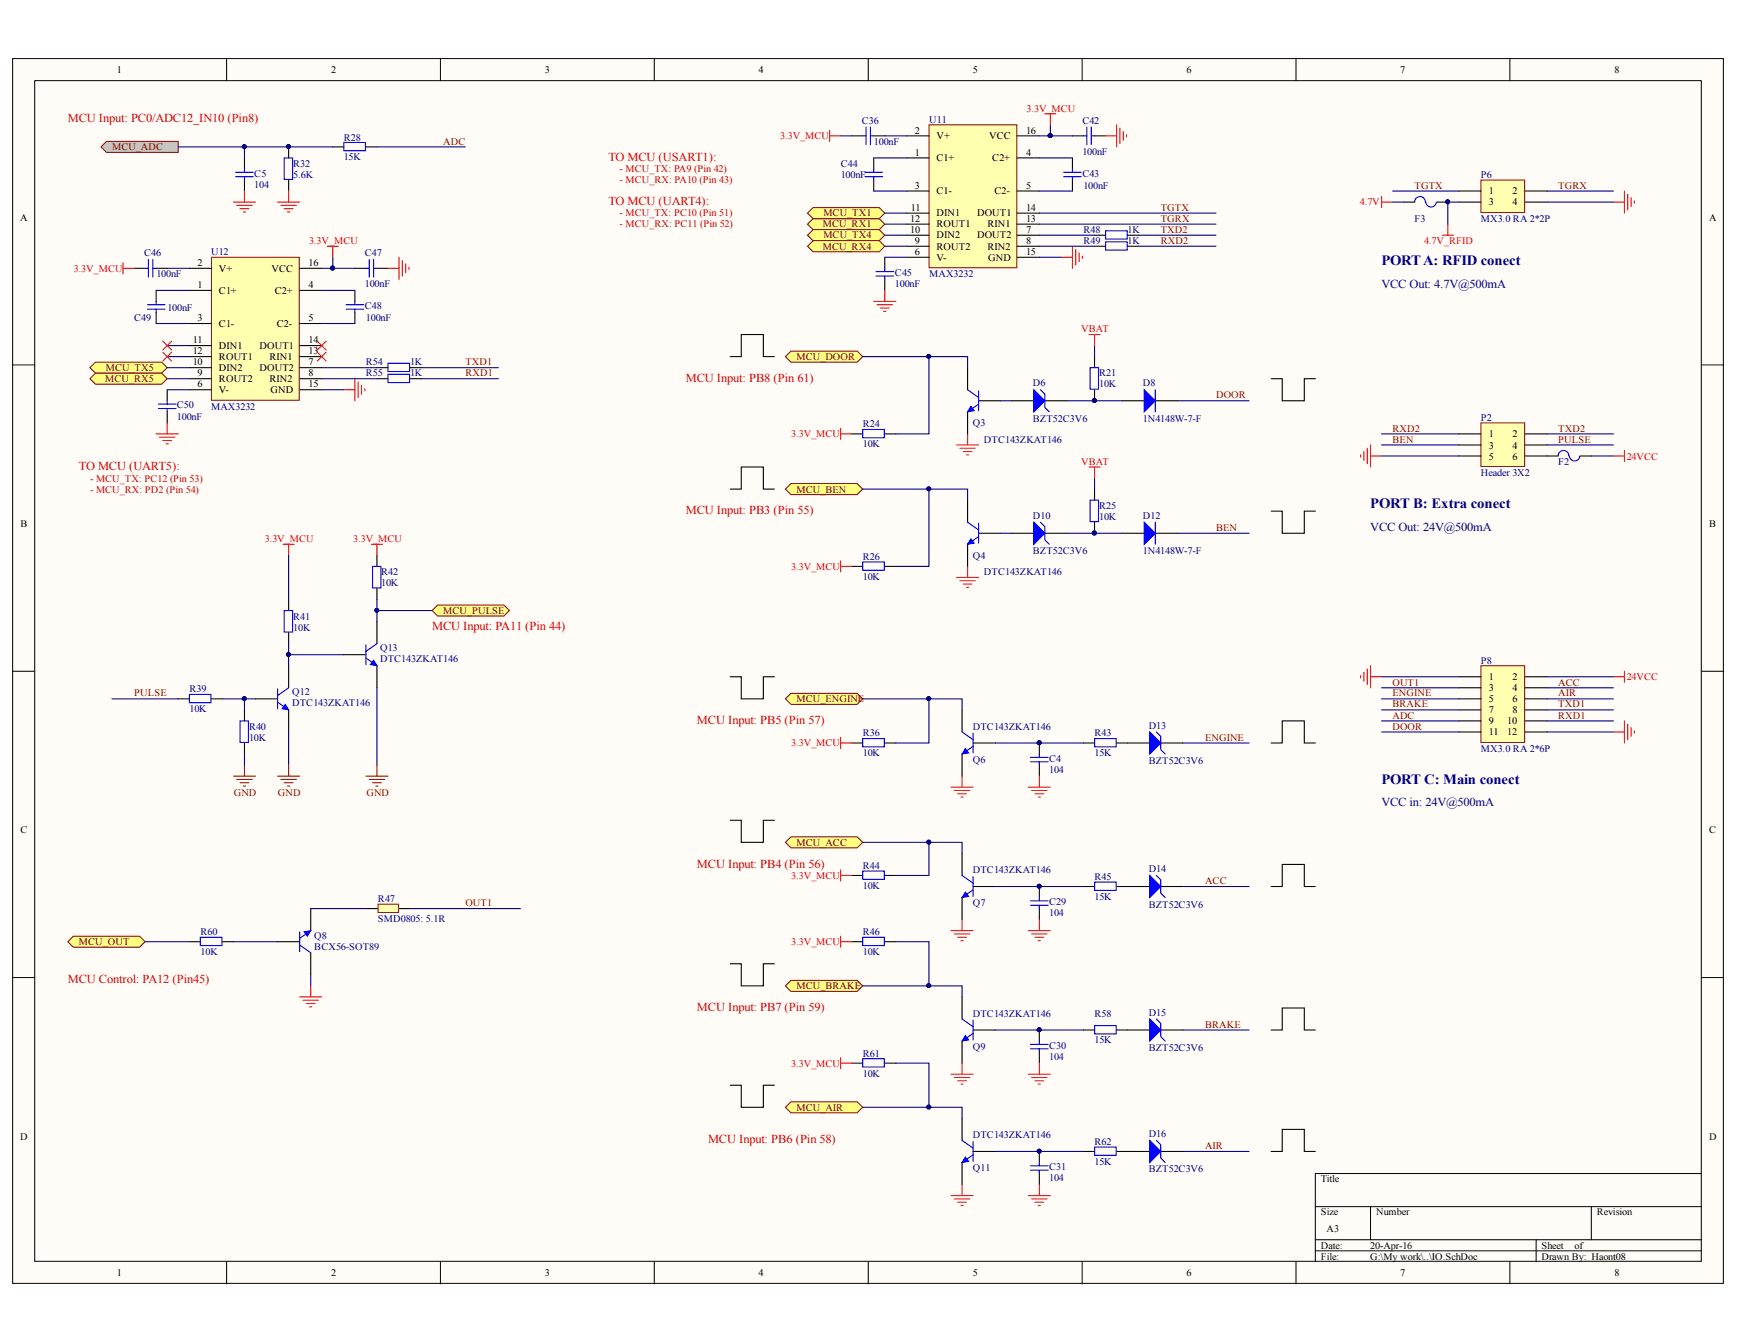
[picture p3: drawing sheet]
<svg xmlns="http://www.w3.org/2000/svg" width="279mm" height="216mm" viewBox="0 0 279 216" stroke-linecap="round" stroke-linejoin="round" font-family="sans-serif">
<defs><g id="words">
<g font-size="2.3" fill="#000080">
<text x="221.9" y="42.6">PORTA: RFID conect</text>
<text x="220.2" y="81.6">PORT B: Extra conect</text>
<text x="221.9" y="126">PORT C: Main conect</text>
</g>
<g font-size="1.9" fill="#bf0000">
<text x="10.9" y="19.6">MCU Input: PC0/ADC12_IN10 (Pin8)</text>
<text x="97.8" y="25.9">TO MCU (USART1):</text>
<text x="97.8" y="32.9">TO MCU (UART4):</text>
<text x="110.2" y="61.3">MCU Input: PB8 (Pin 61)</text>
<text x="12.7" y="75.5">TO MCU (UART5):</text>
<text x="110.2" y="82.6">MCU Input: PB3 (Pin 55)</text>
<text x="69.4" y="101.2">MCU Input: PA11 (Pin 44)</text>
<text x="112" y="116.3">MCU Input: PB5 (Pin 57)</text>
<text x="112" y="139.4">MCU Input: PB4 (Pin 56)</text>
<text x="10.9" y="158">MCU Control: PA12 (Pin45)</text>
<text x="112" y="162.4">MCU Input: PB7 (Pin 59)</text>
<text x="113.8" y="183.7">MCU Input: PB6 (Pin 58)</text>
</g>
<g font-size="1.9" fill="#000080">
<text x="221.9" y="46.3">VCC Out: 4.7V@500mA</text>
<text x="220.2" y="85.2">VCC Out: 24V@500mA</text>
<text x="221.9" y="129.6">VCC in: 24V@500mA</text>
</g>
<g font-size="1.6">
<text x="18.8" y="11.8">1</text>
<text x="53.2" y="11.8">2</text>
<text x="87.5" y="11.8">3</text>
<text x="121.9" y="11.8">4</text>
<text x="156.3" y="11.8">5</text>
<text x="190.6" y="11.8">6</text>
<text x="225" y="11.8">7</text>
<text x="259.4" y="11.8">8</text>
<text x="147" y="21.5">2</text>
<text x="150.5" y="22.3">V+</text>
<text x="158.9" y="22.3">VCC</text>
<text x="164.8" y="21.5">16</text>
<text x="147" y="25">1</text>
<text x="150.5" y="25.9">C1+</text>
<text x="159.4" y="25.9">C2+</text>
<text x="164.8" y="25">4</text>
<text x="3.2" y="35.4">A</text>
<text x="146.2" y="35.7">12</text>
<text x="146.3" y="33.9">11</text>
<text x="147" y="30.4">3</text>
<text x="150.5" y="31.2">C1-</text>
<text x="150.5" y="34.8">DIN1</text>
<text x="157" y="34.8">DOUT1</text>
<text x="159.8" y="31.2">C2-</text>
<text x="164.8" y="30.4">5</text>
<text x="164.8" y="35.7">13</text>
<text x="164.8" y="33.9">14</text>
<text x="239.2" y="31.2">1</text>
<text x="239.2" y="33">3</text>
<text x="243" y="31.2">2</text>
<text x="243" y="33">4</text>
<text x="274.6" y="35.4">A</text>
<text x="146.2" y="37.5">10</text>
<text x="147" y="41">6</text>
<text x="147" y="39.2">9</text>
<text x="150.5" y="41.9">V-</text>
<text x="150.5" y="40.1">ROUT2</text>
<text x="150.5" y="38.3">DIN2</text>
<text x="150.5" y="36.5">ROUT1</text>
<text x="157" y="38.3">DOUT2</text>
<text x="158.7" y="40.1">RIN2</text>
<text x="158.7" y="36.5">RIN1</text>
<text x="158.8" y="41.9">GND</text>
<text x="164.8" y="37.5">7</text>
<text x="164.8" y="39.2">8</text>
<text x="164.8" y="41">15</text>
<text x="31.7" y="46.3">1</text>
<text x="31.7" y="42.8">2</text>
<text x="35.2" y="47.2">C1+</text>
<text x="35.2" y="43.6">V+</text>
<text x="43.6" y="43.6">VCC</text>
<text x="44.2" y="47.2">C2+</text>
<text x="49.6" y="46.3">4</text>
<text x="49.6" y="42.8">16</text>
<text x="31.7" y="51.6">3</text>
<text x="35.2" y="52.5">C1-</text>
<text x="44.5" y="52.5">C2-</text>
<text x="49.6" y="51.6">5</text>
<text x="31" y="58.7">10</text>
<text x="31" y="55.1">11</text>
<text x="31" y="56.9">12</text>
<text x="35.2" y="59.6">DIN2</text>
<text x="35.2" y="56.1">DIN1</text>
<text x="35.2" y="57.8">ROUT1</text>
<text x="41.7" y="59.6">DOUT2</text>
<text x="41.7" y="56.1">DOUT1</text>
<text x="43.3" y="57.8">RIN1</text>
<text x="49.6" y="58.7">7</text>
<text x="49.6" y="56.9">13</text>
<text x="49.6" y="55.1">14</text>
<text x="31.7" y="62.2">6</text>
<text x="31.7" y="60.5">9</text>
<text x="35.2" y="63.2">V-</text>
<text x="35.2" y="61.4">ROUT2</text>
<text x="43.3" y="61.4">RIN2</text>
<text x="43.5" y="63.2">GND</text>
<text x="49.6" y="60.5">8</text>
<text x="49.6" y="62.2">15</text>
<text x="239.2" y="70.3">1</text>
<text x="243" y="70.3">2</text>
<text x="239.2" y="72">3</text>
<text x="239.2" y="73.8">5</text>
<text x="243" y="72">4</text>
<text x="243" y="73.8">6</text>
<text x="3.3" y="84.6">B</text>
<text x="274.6" y="84.6">B</text>
<text x="239.2" y="109.3">1</text>
<text x="239.2" y="111">3</text>
<text x="239.2" y="112.8">5</text>
<text x="243" y="109.3">2</text>
<text x="243" y="111">4</text>
<text x="243" y="112.8">6</text>
<text x="239.2" y="114.6">7</text>
<text x="239.2" y="116.4">9</text>
<text x="239.2" y="118.1">11</text>
<text x="242.2" y="116.4">10</text>
<text x="242.2" y="118.1">12</text>
<text x="243" y="114.6">8</text>
<text x="3.3" y="133.9">C</text>
<text x="274.6" y="133.9">C</text>
<text x="3.2" y="183.1">D</text>
<text x="274.6" y="183.1">D</text>
<text x="212.2" y="189.9">Title</text>
<text x="212.2" y="195.3">Size</text>
<text x="213.1" y="198">A3</text>
<text x="221.1" y="195.3">Number</text>
<text x="256.5" y="195.3">Revision</text>
<text x="212.2" y="200.6">Date:</text>
<text x="212.2" y="202.4">File:</text>
<text x="220.2" y="200.6">20-Apr-16</text>
<text x="220.2" y="202.4">G:\My work\..\IO.SchDoc</text>
<text x="247.7" y="200.6">Sheet</text>
<text x="247.7" y="202.4">Drawn By: Haont08</text>
<text x="253" y="200.6">of</text>
<text x="18.8" y="205">1</text>
<text x="53.2" y="205">2</text>
<text x="87.5" y="205">3</text>
<text x="121.9" y="205">4</text>
<text x="156.3" y="205">5</text>
<text x="190.6" y="205">6</text>
<text x="225" y="205">7</text>
<text x="259.4" y="205">8</text>
</g>
<g font-size="1.6" fill="#f00">
<text x="164.9" y="17.9">3.3V_MCU</text>
<text x="125.3" y="22.3">3.3V_MCU</text>
<text x="218.5" y="33">4.7V</text>
<text x="49.6" y="39.2">3.3V_MCU</text>
<text x="228.8" y="39.2">4.7V_RFID</text>
<text x="11.8" y="43.6">3.3V_MCU</text>
<text x="173.7" y="53.4">VBAT</text>
<text x="127.1" y="70.3">3.3V_MCU</text>
<text x="173.7" y="74.7">VBAT</text>
<text x="261.4" y="73.8">24VCC</text>
<text x="42.5" y="87.1">3.3V_MCU</text>
<text x="56.8" y="87.1">3.3V_MCU</text>
<text x="127.1" y="91.5">3.3V_MCU</text>
<text x="261.4" y="109.3">24VCC</text>
<text x="127.1" y="119.9">3.3V_MCU</text>
<text x="127.1" y="141.1">3.3V_MCU</text>
<text x="127.1" y="151.8">3.3V_MCU</text>
<text x="127.1" y="171.3">3.3V_MCU</text>
</g>
<g font-size="1.6" fill="#000080">
<text x="55.2" y="22.6">R28</text>
<text x="138.5" y="19.9">C36</text>
<text x="140.4" y="23.3">100nF</text>
<text x="149.3" y="19.7">U11</text>
<text x="173.9" y="19.9">C42</text>
<text x="40.9" y="28.4">C5</text>
<text x="47.1" y="28.6">5.6K</text>
<text x="47.1" y="26.8">R32</text>
<text x="55.2" y="25.7">15K</text>
<text x="135.1" y="28.6">100nF</text>
<text x="135.1" y="26.8">C44</text>
<text x="173.9" y="28.4">C43</text>
<text x="173.9" y="24.9">100nF</text>
<text x="237.9" y="28.6">P6</text>
<text x="40.9" y="30.2">104</text>
<text x="174.1" y="30.4">100nF</text>
<text x="227.3" y="35.7">F3</text>
<text x="237.9" y="35.7">MX3.0 RA 2*2P</text>
<text x="23.2" y="41.2">C46</text>
<text x="33.9" y="41">U12</text>
<text x="58.6" y="41.2">C47</text>
<text x="174.1" y="37.5">R48</text>
<text x="174.1" y="39.2">R49</text>
<text x="181.2" y="37.5">1K</text>
<text x="181.2" y="39.2">1K</text>
<text x="25.1" y="44.6">100nF</text>
<text x="58.6" y="46.1">100nF</text>
<text x="143.8" y="46.1">100nF</text>
<text x="143.8" y="44.4">C45</text>
<text x="149.3" y="44.6">MAX3232</text>
<text x="21.6" y="51.6">C49</text>
<text x="26.9" y="49.9">100nF</text>
<text x="58.6" y="49.6">C48</text>
<text x="58.8" y="51.6">100nF</text>
<text x="58.8" y="58.7">R54</text>
<text x="65.9" y="58.7">1K</text>
<text x="28.4" y="65.6">C50</text>
<text x="33.9" y="65.8">MAX3232</text>
<text x="58.8" y="60.5">R55</text>
<text x="65.9" y="60.5">1K</text>
<text x="165.9" y="62.1">D6</text>
<text x="176.6" y="62.2">10K</text>
<text x="176.6" y="60.5">R21</text>
<text x="183.6" y="62.1">D8</text>
<text x="28.4" y="67.4">100nF</text>
<text x="138.6" y="71.9">10K</text>
<text x="138.6" y="68.7">R24</text>
<text x="156.3" y="68.5">Q3</text>
<text x="158.1" y="71.1">DTC143ZKAT146</text>
<text x="165.9" y="67.7">BZT52C3V6</text>
<text x="183.6" y="67.7">1N4148W-7-F</text>
<text x="237.9" y="67.6">P2</text>
<text x="237.9" y="76.4">Header 3X2</text>
<text x="250.4" y="74.7">F2</text>
<text x="165.9" y="83.4">D10</text>
<text x="176.6" y="83.5">10K</text>
<text x="176.6" y="81.8">R25</text>
<text x="183.6" y="83.4">D12</text>
<text x="138.6" y="89.9">R26</text>
<text x="156.3" y="89.7">Q4</text>
<text x="165.9" y="89">BZT52C3V6</text>
<text x="183.6" y="89">1N4148W-7-F</text>
<text x="61.2" y="94.2">10K</text>
<text x="61.2" y="92.4">R42</text>
<text x="138.6" y="93.1">10K</text>
<text x="158.1" y="92.4">DTC143ZKAT146</text>
<text x="47.1" y="101.3">10K</text>
<text x="47.1" y="99.5">R41</text>
<text x="61.1" y="104.6">Q13</text>
<text x="61.1" y="106.4">DTC143ZKAT146</text>
<text x="237.9" y="106.6">P8</text>
<text x="30.4" y="111.2">R39</text>
<text x="46.9" y="111.7">Q12</text>
<text x="46.9" y="113.5">DTC143ZKAT146</text>
<text x="30.4" y="114.4">10K</text>
<text x="40" y="119">10K</text>
<text x="40" y="117.2">R40</text>
<text x="138.6" y="118.3">R36</text>
<text x="156.3" y="117.2">DTC143ZKAT146</text>
<text x="175.8" y="118.3">R43</text>
<text x="184.6" y="117">D13</text>
<text x="138.6" y="121.5">10K</text>
<text x="156.3" y="122.5">Q6</text>
<text x="168.6" y="124.1">104</text>
<text x="168.6" y="122.4">C4</text>
<text x="175.8" y="121.5">15K</text>
<text x="184.6" y="122.7">BZT52C3V6</text>
<text x="237.9" y="120.8">MX3.0 RA 2*6P</text>
<text x="138.6" y="142.7">10K</text>
<text x="138.6" y="139.6">R44</text>
<text x="156.3" y="140.3">DTC143ZKAT146</text>
<text x="175.8" y="141.4">R45</text>
<text x="184.6" y="140.1">D14</text>
<text x="60.7" y="144.9">R47</text>
<text x="60.7" y="148.1">SMD0805: 5.1R</text>
<text x="156.3" y="145.6">Q7</text>
<text x="168.6" y="147.2">104</text>
<text x="168.6" y="145.4">C29</text>
<text x="175.8" y="144.5">15K</text>
<text x="184.6" y="145.8">BZT52C3V6</text>
<text x="32.2" y="153.4">10K</text>
<text x="32.2" y="150.2">R60</text>
<text x="50.5" y="150.8">Q8</text>
<text x="50.5" y="152.6">BCX56-SOT89</text>
<text x="138.6" y="153.4">10K</text>
<text x="138.6" y="150.2">R46</text>
<text x="156.3" y="163.4">DTC143ZKAT146</text>
<text x="175.8" y="167.6">15K</text>
<text x="175.8" y="163.4">R58</text>
<text x="184.6" y="163.2">D15</text>
<text x="138.6" y="172.9">10K</text>
<text x="138.6" y="169.7">R61</text>
<text x="156.3" y="168.7">Q9</text>
<text x="168.6" y="170.2">104</text>
<text x="168.6" y="168.5">C30</text>
<text x="184.6" y="168.9">BZT52C3V6</text>
<text x="156.3" y="182.8">DTC143ZKAT146</text>
<text x="175.8" y="183.9">R62</text>
<text x="184.6" y="182.7">D16</text>
<text x="156.3" y="188.2">Q11</text>
<text x="168.6" y="189.8">104</text>
<text x="168.6" y="188">C31</text>
<text x="175.8" y="187.1">15K</text>
<text x="184.6" y="188.3">BZT52C3V6</text>
</g>
<g font-size="1.6" fill="#800000">
<text x="71.2" y="23.3">ADC</text>
<text x="18" y="24.1">MCU_ADC</text>
<text x="132.3" y="34.8">MCU_TX1</text>
<text x="186.5" y="33.9">TGTX</text>
<text x="186.5" y="35.7">TGRX</text>
<text x="227.3" y="30.4">TGTX</text>
<text x="250.4" y="30.4">TGRX</text>
<text x="132.2" y="36.5">MCU_RX1</text>
<text x="132.2" y="40.1">MCU_RX4</text>
<text x="132.3" y="38.3">MCU_TX4</text>
<text x="186.5" y="37.5">TXD2</text>
<text x="186.5" y="39.2">RXD2</text>
<text x="17" y="59.6">MCU_TX5</text>
<text x="74.8" y="58.7">TXD1</text>
<text x="128" y="57.8">MCU_DOOR</text>
<text x="16.9" y="61.4">MCU_RX5</text>
<text x="74.8" y="60.5">RXD1</text>
<text x="195.4" y="64">DOOR</text>
<text x="223.7" y="69.3">RXD2</text>
<text x="223.7" y="71.1">BEN</text>
<text x="250.4" y="69.3">TXD2</text>
<text x="250.4" y="71.1">PULSE</text>
<text x="128" y="79.2">MCU_BEN</text>
<text x="195.4" y="85.3">BEN</text>
<text x="71.2" y="98.6">MCU_PULSE</text>
<text x="21.6" y="111.9">PULSE</text>
<text x="128" y="112.8">MCU_ENGINE</text>
<text x="223.7" y="111.9">ENGINE</text>
<text x="223.7" y="113.7">BRAKE</text>
<text x="223.7" y="110.2">OUT1</text>
<text x="250.4" y="110.2">ACC</text>
<text x="250.4" y="111.9">AIR</text>
<text x="250.4" y="113.7">TXD1</text>
<text x="193.6" y="119">ENGINE</text>
<text x="223.7" y="117.2">DOOR</text>
<text x="223.7" y="115.4">ADC</text>
<text x="250.4" y="115.4">RXD1</text>
<text x="37.6" y="127.9">GND</text>
<text x="44.7" y="127.9">GND</text>
<text x="58.9" y="127.9">GND</text>
<text x="128" y="135.9">MCU_ACC</text>
<text x="193.6" y="142.1">ACC</text>
<text x="74.8" y="145.6">OUT1</text>
<text x="12.7" y="151.8">MCU_OUT</text>
<text x="128" y="158.9">MCU_BRAKE</text>
<text x="193.6" y="165.2">BRAKE</text>
<text x="128" y="178.4">MCU_AIR</text>
<text x="193.6" y="184.6">AIR</text>
</g>
<g font-size="1.6" fill="#bf0000">
<text x="99.6" y="27.7">- MCU_TX: PA9 (Pin 42)</text>
<text x="99.6" y="29.4">- MCU_RX: PA10 (Pin 43)</text>
<text x="99.6" y="34.8">- MCU_TX: PC10 (Pin 51)</text>
<text x="99.6" y="36.5">- MCU_RX: PC11 (Pin 52)</text>
<text x="14.5" y="77.4">- MCU_TX: PC12 (Pin 53)</text>
<text x="14.5" y="79.2">- MCU_RX: PD2 (Pin 54)</text>
</g>
</g></defs>
<g fill="#fffcf8" stroke="#000" stroke-width=".16">
<path d="M2 9.4h274.9v196.8h-274.9z"/>
<path d="M5.6 13h267.7v189.6h-267.7z"/>
</g>
<g fill="none" stroke="#000" stroke-width=".16">
<path d="M36.4 9.4v3.6M70.8 9.4v3.6M105.1 9.4v3.6M139.5 9.4v3.6M173.9 9.4v3.6M208.2 9.4v3.6M242.6 9.4v3.6M2 58.6h3.6M273.4 58.6h3.6M2 107.8h3.6M273.4 107.8h3.6M2 157h3.6"/>
<path d="M273.4 157h3.6M211.3 193.8h62.1M211.3 199.2h62.1M220.2 193.8v5.4M246.8 199.2v3.5M255.7 193.8v5.4M273.4 188.5h-62.1v14.2M36.4 202.7v3.6M70.8 202.7v3.6M105.1 202.7v3.6M139.5 202.7v3.6M173.9 202.7v3.6"/>
<path d="M208.2 202.7v3.6M211.3 200.9h62.1M242.6 202.7v3.6"/>
</g>
<g fill="#ffff80" stroke="#800000" stroke-width=".16">
<path d="M126.2 57.3l.9-.9h10.6l.9 .9-.9 .9h-10.6z" fill-rule="evenodd"/>
<path d="M126.2 135.3l.9-.9h10.6l.9 .9-.9 .9h-10.6z" fill-rule="evenodd"/>
</g>
<path d="M155.5 59.1v3.5M175.9 57.3v1.8M155.5 66.2v3.5M157.2 64.4h3.6M175.9 62.6v1.8" fill="none" stroke="#000" stroke-width=".17"/>
<circle cx="175.8" cy="64.3" r=".31" fill="#000080" stroke="#000080" stroke-width=".16"/>
<path d="M175.1 59.1h1.4v3.4h-1.4zM155.5 62.6l1.7 1.3M157.2 64.9l-1.7 1.3M157.2 62.8v3.2" fill="none" stroke="#00f" stroke-width=".17"/>
<path d="M153.7 71.5h3.5M154.2 72h2.5M154.7 72.5h1.5M155.3 73.1h.3M155.5 69.7v1.8" fill="none" stroke="#ee0e22" stroke-width=".17"/>
<path d="M156 65.3l.5 .7-1 .2z" fill="#00f"/>
<path d="M156 65.3l.5 .7-1 .2z" fill="none" stroke="#00f" stroke-width=".16"/>
<path d="M152.8 126.4h3.5M153.3 127h2.5M153.9 127.5h1.4M154.4 128h.3M154.6 124.7v1.7" fill="none" stroke="#ee0e22" stroke-width=".17"/>
<path d="M154.6 114v3.6M156.3 119.4h3.6M167 119.4v1.7M174.1 119.4h1.8M179.4 119.4h1.8M154.6 121.1v3.6M167 122.9v1.8" fill="none" stroke="#000" stroke-width=".17"/>
<path d="M154.6 117.6l1.7 1.2M156.3 119.9l-1.7 1.2M156.3 117.8v3.2M175.9 118.6h3.4v1.4h-3.4zM165.6 121.7h2.8M165.6 122.4h2.8M167 121.1v.6M167 122.4v.5" fill="none" stroke="#00f" stroke-width=".17"/>
<circle cx="167" cy="119.3" r=".31" fill="#000080" stroke="#000080" stroke-width=".16"/>
<path d="M155.1 120.2l.5 .8-1 .1z" fill="#00f"/>
<path d="M155.1 120.2l.5 .8-1 .1z" fill="none" stroke="#00f" stroke-width=".16"/>
<path d="M165.2 126.4h3.6M165.7 127h2.5M166.3 127.5h1.4M166.8 128h.4M167 124.7v1.7" fill="none" stroke="#ee0e22" stroke-width=".17"/>
<path d="M136.8 69.7h1.8M142.2 69.7h1.7M136.8 119.4h1.8M142.2 119.4h1.7" fill="none" stroke="#000" stroke-width=".17"/>
<path d="M138.6 69h3.5v1.3h-3.5zM138.6 118.6h3.5v1.4h-3.5z" fill="none" stroke="#00f" stroke-width=".17"/>
<path d="M16.2 23.6l.9-.9h11.5v1.8h-11.5z" fill-rule="evenodd" fill="#c0c0c0" stroke="#800000" stroke-width=".16"/>
<path d="M39.3 25.4v1.7M39.3 28.9v1.8M46.4 23.6v1.8M46.4 28.9v1.8M53.5 23.6h1.7M58.8 23.6h1.8" fill="none" stroke="#000" stroke-width=".17"/>
<path d="M37.9 27.7h2.8M37.9 28.4h2.8M39.3 27.1v.6M39.3 28.4v.5M45.7 25.4h1.3v3.4h-1.3zM55.2 22.9h3.5v1.3h-3.5z" fill="none" stroke="#00f" stroke-width=".17"/>
<circle cx="46.3" cy="23.6" r=".31" fill="#000080" stroke="#000080" stroke-width=".16"/>
<path d="M37.5 32.5h3.6M38 33h2.5M38.6 33.5h1.4M39.1 34.1h.4M39.3 30.7v1.8M44.6 32.5h3.5M45.1 33h2.5M45.7 33.5h1.4M46.2 34.1h.4M46.4 30.7v1.8" fill="none" stroke="#f00" stroke-width=".17"/>
<path d="M69.4 98.1l.9-.9h10.7l.8 .9-.8 .9h-10.7z" fill-rule="evenodd" fill="#ffff80" stroke="#800000" stroke-width=".16"/>
<path d="M46.4 96.3v1.8M60.6 89.2v1.8M60.6 94.5v1.8M28.6 112.3h1.8M34 112.3h1.7M39.3 114v1.8M39.3 119.4v1.7M46.4 101.6v1.8" fill="none" stroke="#000" stroke-width=".17"/>
<path d="M45.7 98.1h1.3v3.4h-1.3zM59.9 91h1.3v3.4h-1.3zM30.4 111.6h3.5v1.3h-3.5zM38.6 115.8h1.3v3.5h-1.3z" fill="none" stroke="#00f" stroke-width=".17"/>
<path d="M34 41.3h14.1v23h-14.1z" fill="#ffffb0" stroke="#800000" stroke-width=".16"/>
<g fill="none" stroke="#000" stroke-width=".17">
<path d="M21.5 43.1h1.8M25.1 43.1h1.8M25.1 46.6v1.8M25.1 50.2v1.8M30.4 46.6h3.6M30.4 43.1h3.6M30.4 52h3.6M30.4 59.1h3.6M30.4 55.5h3.6M30.4 57.3h3.6M48.1 46.6h3.6M48.1 43.1h3.6"/>
<path d="M48.1 52h3.6M48.1 59.1h3.6M48.1 55.5h3.6M48.1 57.3h3.6M57 43.1h1.8M57 46.6v1.8M57 50.2v1.8M60.6 43.1h1.7M60.6 59.1h1.7M65.9 59.1h1.8M26.9 62.6v1.8M26.9 66.2v1.7"/>
<path d="M30.4 62.6h3.6M30.4 60.8h3.6M48.1 62.6h3.6M48.1 60.8h3.6M60.6 60.8h1.7M65.9 60.8h1.8"/>
</g>
<g fill="none" stroke="#00f" stroke-width=".17">
<path d="M23.3 43.1h.5M23.7 49.7h2.8M23.7 49h2.8M23.8 41.7v2.8M24.6 41.7v2.8M24.6 43.1h.5M25.1 48.4v.6M25.1 49.7v.5M55.6 49.7h2.8M55.6 49h2.8M57 48.4v.6M57 49.7v.5"/>
<path d="M58.8 43.1h.5M59.3 41.7v2.8M60 43.1h.6M60 41.7v2.8M62.3 58.4h3.5v1.3h-3.5zM25.4 64.9h2.9M25.4 65.6h2.9M26.9 64.4v.5M26.9 65.6v.6M62.3 60.1h3.5v1.4h-3.5z"/>
</g>
<g fill="none" stroke="#f00" stroke-width=".17">
<path d="M62.3 43.1h1.8M64.1 41.3v3.6M64.6 41.9v2.4M65.2 42.4v1.4M65.7 42.9v.4M25.1 69.7h3.5M25.6 70.2h2.5M26.2 70.8h1.4M26.7 71.3h.3M26.9 67.9v1.8M55.2 62.6h1.8M57 60.8v3.6"/>
<path d="M57.5 61.4v2.5M58.1 61.9v1.4M58.6 62.4v.4"/>
</g>
<path d="M149.3 20h14.1v23h-14.1z" fill="#ffffb0" stroke="#800000" stroke-width=".16"/>
<g fill="none" stroke="#000" stroke-width=".17">
<path d="M136.8 21.8h1.8M140.4 21.8h1.8M140.4 25.4v1.7M140.4 28.9v1.8M145.7 25.4h3.6M145.7 21.8h3.6M145.7 30.7h3.6M145.7 37.8h3.6M145.7 39.6h3.6M145.7 34.2h3.6M145.7 36h3.6M163.4 25.4h3.6"/>
<path d="M163.4 21.8h3.6M163.4 30.7h3.6M163.4 37.8h3.6M163.4 39.6h3.6M163.4 34.2h3.6M163.4 36h3.6M172.3 21.8h1.8M172.3 25.4v1.7M172.3 28.9v1.8M175.9 21.8h1.7M175.9 37.8h1.7M175.9 39.6h1.7"/>
<path d="M181.2 37.8h1.8M181.2 39.6h1.8M142.2 41.3v1.8M142.2 44.9v1.7M145.7 41.3h3.6M163.4 41.3h3.6"/>
</g>
<g fill="none" stroke="#00f" stroke-width=".17">
<path d="M138.6 21.8h.5M139 28.4h2.8M139 27.7h2.8M139.1 20.4v2.8M139.8 20.4v2.8M139.8 21.8h.6M140.4 27.1v.6M140.4 28.4v.5M170.9 28.4h2.8M170.9 27.7h2.8M172.3 27.1v.6M172.3 28.4v.5"/>
<path d="M174.1 21.8h.5M174.6 20.4v2.8M175.3 21.8h.6M175.3 20.4v2.8M177.6 37.1h3.5v1.3h-3.5zM177.6 38.8h3.5v1.4h-3.5zM140.7 43.6h2.9M140.7 44.3h2.9M142.2 43.1v.5M142.2 44.3v.6"/>
</g>
<g fill="none" stroke="#f00" stroke-width=".17">
<path d="M172.3 39.6v3.5M177.6 21.8h1.8M179.4 20v3.6M179.9 20.6v2.5M180.5 21.1v1.4M181 21.6v.4M259.2 32.5h1.8M261 30.7v3.5M261.5 31.2v2.5M262.1 31.8v1.4M262.6 32.3v.3M140.4 48.4h3.5"/>
<path d="M140.9 49h2.5M141.4 49.5h1.5M142 50h.3M142.2 46.6v1.8M170.5 41.3h1.8M172.8 40.1v2.5M173.4 40.6v1.4M173.9 41.2v.3"/>
</g>
<g fill="#ffff80" stroke="#800000" stroke-width=".16">
<path d="M129.7 36l.9-.9h10.7l.9 .9-.9 .9h-10.7z" fill-rule="evenodd"/>
<path d="M129.7 34.2l.9-.9h10.7l.9 .9-.9 .9h-10.7z" fill-rule="evenodd"/>
<path d="M129.7 37.8l.9-.9h10.7l.9 .9-.9 .9h-10.7z" fill-rule="evenodd"/>
<path d="M129.7 39.6l.9-.9h10.7l.9 .9-.9 .8h-10.7z" fill-rule="evenodd"/>
</g>
<path d="M237.9 28.9h7.1v5.2h-7.1z" fill="#ffffb0" stroke="#800000" stroke-width=".16"/>
<path d="M234.4 30.7h3.5M234.4 32.5h3.5M245 30.7h3.6M245 32.5h3.6" fill="none" stroke="#000" stroke-width=".17"/>
<path d="M237.9 106.9h7.1v12.4h-7.1z" fill="#ffffb0" stroke="#800000" stroke-width=".16"/>
<path d="M234.4 108.7h3.5M234.4 110.5h3.5M234.4 112.3h3.5M234.4 114h3.5M234.4 115.8h3.5M234.4 117.6h3.5M245 108.7h3.6M245 110.5h3.6M245 112.3h3.6M245 114h3.6M245 115.8h3.6M245 117.6h3.6" fill="none" stroke="#000" stroke-width=".17"/>
<g fill="none" stroke="#f00" stroke-width=".17">
<path d="M218.6 73.1v.3M219.1 72.5v1.5M219.7 72v2.5M220.2 73.2h1.8M220.2 71.5v3.5M259.2 73.2h1.8M261 72.4v1.7M259.2 108.7h1.8M259.2 117.6h1.8M261 107.8v1.8M261 115.8v3.6M261.5 116.3v2.5"/>
<path d="M262.1 116.9v1.4M262.6 117.4v.4"/>
</g>
<path d="M126.2 78.6l.9-.9h10.6l.9 .9-.9 .9h-10.6z" fill-rule="evenodd" fill="#ffff80" stroke="#800000" stroke-width=".16"/>
<path d="M175.9 78.6v1.7M155.5 80.3v3.6M155.5 87.4v3.6M157.2 85.7h3.6M175.9 83.9v1.8" fill="none" stroke="#000" stroke-width=".17"/>
<circle cx="175.8" cy="85.6" r=".31" fill="#000080" stroke="#000080" stroke-width=".16"/>
<path d="M155.5 83.9l1.7 1.2M157.2 86.2l-1.7 1.2M157.2 84.1v3.2M175.1 80.3h1.4v3.5h-1.4z" fill="none" stroke="#00f" stroke-width=".17"/>
<path d="M153.7 92.8h3.5M154.2 93.3h2.5M154.7 93.8h1.5M155.3 94.4h.3M155.5 91v1.8" fill="none" stroke="#ee0e22" stroke-width=".17"/>
<path d="M156 86.5l.5 .8-1 .1z" fill="#00f"/>
<path d="M156 86.5l.5 .8-1 .1z" fill="none" stroke="#00f" stroke-width=".16"/>
<path d="M136.8 91h1.8M142.2 91h1.7" fill="none" stroke="#000" stroke-width=".17"/>
<path d="M138.6 90.3h3.5v1.3h-3.5z" fill="none" stroke="#00f" stroke-width=".17"/>
<path d="M126.2 112.3l.9-.9h10.6l.9 .9-.9 .8h-10.6z" fill-rule="evenodd" fill="#ffff80" stroke="#800000" stroke-width=".16"/>
<path d="M152.8 149.5h3.5M153.3 150h2.5M153.9 150.6h1.4M154.4 151.1h.3M154.6 147.7v1.8" fill="none" stroke="#ee0e22" stroke-width=".17"/>
<path d="M154.6 137.1v3.5M154.6 144.2v3.5M156.3 142.4h3.6M167 142.4v1.8M167 146v1.7M174.1 142.4h1.8M179.4 142.4h1.8" fill="none" stroke="#000" stroke-width=".17"/>
<path d="M154.6 140.6l1.7 1.3M156.3 142.9l-1.7 1.3M156.3 140.8v3.2M165.6 144.7h2.8M165.6 145.4h2.8M167 144.2v.5M167 145.4v.6M175.9 141.7h3.4v1.3h-3.4z" fill="none" stroke="#00f" stroke-width=".17"/>
<circle cx="167" cy="142.4" r=".31" fill="#000080" stroke="#000080" stroke-width=".16"/>
<path d="M155.1 143.3l.5 .7-1 .2z" fill="#00f"/>
<path d="M155.1 143.3l.5 .7-1 .2z" fill="none" stroke="#00f" stroke-width=".16"/>
<path d="M165.2 149.5h3.6M165.7 150h2.5M166.3 150.6h1.4M166.8 151.1h.4M167 147.7v1.8" fill="none" stroke="#ee0e22" stroke-width=".17"/>
<path d="M136.8 140.6h1.8M142.2 140.6h1.7" fill="none" stroke="#000" stroke-width=".17"/>
<path d="M138.6 139.9h3.5v1.4h-3.5z" fill="none" stroke="#00f" stroke-width=".17"/>
<path d="M126.2 177.9l.9-.9h10.6l.9 .9-.9 .9h-10.6z" fill-rule="evenodd" fill="#ffff80" stroke="#800000" stroke-width=".16"/>
<path d="M152.8 172.6h3.5M153.3 173.1h2.5M153.9 173.6h1.4M154.4 174.2h.3M154.6 170.8v1.8" fill="none" stroke="#ee0e22" stroke-width=".17"/>
<path d="M154.6 160.1v3.6M154.6 167.2v3.6M156.3 165.5h3.6M167 165.5v1.7M167 169v1.8M174.1 165.5h1.8M179.4 165.5h1.8" fill="none" stroke="#000" stroke-width=".17"/>
<path d="M154.6 163.7l1.7 1.2M156.3 166l-1.7 1.2M156.3 163.9v3.2M165.6 167.8h2.8M165.6 168.5h2.8M167 167.2v.6M167 168.5v.5M175.9 164.8h3.4v1.3h-3.4z" fill="none" stroke="#00f" stroke-width=".17"/>
<circle cx="167" cy="165.4" r=".31" fill="#000080" stroke="#000080" stroke-width=".16"/>
<path d="M155.1 166.3l.5 .8-1 .1z" fill="#00f"/>
<path d="M155.1 166.3l.5 .8-1 .1z" fill="none" stroke="#00f" stroke-width=".16"/>
<path d="M165.2 172.6h3.6M165.7 173.1h2.5M166.3 173.6h1.4M166.8 174.2h.4M167 170.8v1.8" fill="none" stroke="#ee0e22" stroke-width=".17"/>
<path d="M136.8 151.3h1.8M142.2 151.3h1.7" fill="none" stroke="#000" stroke-width=".17"/>
<path d="M138.6 150.6h3.5v1.3h-3.5z" fill="none" stroke="#00f" stroke-width=".17"/>
<path d="M126.2 158.4l.9-.9h10.6l.9 .9-.9 .9h-10.6z" fill-rule="evenodd" fill="#ffff80" stroke="#800000" stroke-width=".16"/>
<path d="M152.8 192.1h3.5M153.3 192.6h2.5M153.9 193.1h1.4M154.4 193.7h.3M154.6 190.3v1.8" fill="none" stroke="#ee0e22" stroke-width=".17"/>
<path d="M154.6 179.6v3.6M154.6 186.7v3.6M156.3 185h3.6M167 185v1.7M167 188.5v1.8M174.1 185h1.8M179.4 185h1.8" fill="none" stroke="#000" stroke-width=".17"/>
<path d="M154.6 183.2l1.7 1.2M156.3 185.5l-1.7 1.2M156.3 183.4v3.2M165.6 187.3h2.8M165.6 188h2.8M167 186.7v.6M167 188v.5M175.9 184.3h3.4v1.3h-3.4z" fill="none" stroke="#00f" stroke-width=".17"/>
<circle cx="167" cy="184.9" r=".31" fill="#000080" stroke="#000080" stroke-width=".16"/>
<path d="M155.1 185.9l.5 .7-1 .1z" fill="#00f"/>
<path d="M155.1 185.9l.5 .7-1 .1z" fill="none" stroke="#00f" stroke-width=".16"/>
<path d="M165.2 192.1h3.6M165.7 192.6h2.5M166.3 193.1h1.4M166.8 193.7h.4M167 190.3v1.8" fill="none" stroke="#ee0e22" stroke-width=".17"/>
<path d="M44.6 151.3h3.5M49.9 146v3.5M49.9 153v3.6M136.8 170.8h1.8M142.2 170.8h1.7" fill="none" stroke="#000" stroke-width=".17"/>
<path d="M48.1 151.8l1.8 1.2M48.1 149.7v3.2M49.9 149.5l-1.8 1.2M138.6 170.1h3.5v1.3h-3.5z" fill="none" stroke="#00f" stroke-width=".17"/>
<path d="M48.9 149.7l1-.2-.5 .9z" fill="#00f"/>
<path d="M48.9 149.7l1-.2-.5 .9z" fill="none" stroke="#00f" stroke-width=".16"/>
<path d="M49.9 158.4v1.7M48.1 160.1h3.6M48.7 160.7h2.5M49.2 161.2h1.4M49.7 161.7h.4" fill="none" stroke="#f00" stroke-width=".17"/>
<path d="M30.4 151.3h1.8M35.7 151.3h1.8" fill="none" stroke="#000" stroke-width=".17"/>
<path d="M32.2 150.6h3.5v1.3h-3.5z" fill="none" stroke="#00f" stroke-width=".17"/>
<path d="M10.9 151.3l.9-.9h10.6l.9 .9-.9 .9h-10.6z" fill-rule="evenodd" fill="#ffff80" stroke="#800000" stroke-width=".16"/>
<path d="M222 31.6v1.7M222 32.5h1.7M218.6 108.5v.4M219.1 108v1.4M219.7 107.5v2.5M220.2 106.9v3.6M220.2 108.7h1.8" fill="none" stroke="#f00" stroke-width=".17"/>
<g fill="#ffff80" stroke="#800000" stroke-width=".16">
<path d="M14.4 59.1l.9-.9h10.7l.9 .9-.9 .8h-10.7z" fill-rule="evenodd"/>
<path d="M14.4 60.8l.9-.9h10.7l.9 .9-.9 .9h-10.7z" fill-rule="evenodd"/>
</g>
<g fill="none" stroke="#000080" stroke-width=".17">
<path d="M28.6 23.6h24.9M39.3 23.6v1.8M60.6 23.6h14.2M140.4 25.4h5.3M140.4 30.7h5.3M142.2 21.8h3.5M142.2 39.6h3.5M142.2 37.8h3.5M142.2 34.2h3.5M142.2 36h3.5M167 21.8h5.3M167 25.4h5.3"/>
<path d="M167 30.7h5.3M167 39.6h8.9M167 37.8h8.9M167 34.2h28.4M167 36h28.4M168.8 20v1.8M183 39.6h12.4M183 37.8h12.4M223.7 30.7h10.7M248.6 30.7h10.6M248.6 32.5h10.6M25.1 46.6h5.3"/>
<path d="M25.1 52h5.3M26.9 43.1h3.5M26.9 59.1h3.5M26.9 57.3h3.5M26.9 55.5h3.5M51.7 43.1h5.3M51.7 46.6h5.3M51.7 52h5.3M51.7 59.1h8.9M53.5 41.3v1.8M67.7 59.1h12.4M138.6 57.3h16.9v1.8"/>
<path d="M142.2 41.3h3.5M149.3 57.3v12.4h-5.4M167 41.3h3.5M175.9 55.5v1.8M26.9 62.6h3.5M26.9 60.8h3.5M51.7 62.6h3.5M51.7 60.8h8.9M67.7 60.8h12.4M138.6 78.6h16.9v1.7M149.3 78.6v12.4h-5.4M160.8 64.4h1.8"/>
<path d="M175.9 76.8v1.8M189.2 64.4h11.5M222 69.7h12.4M222 71.5h12.4M222 73.2h12.4M248.6 69.7h10.6M248.6 71.5h10.6M160.8 85.7h1.8M189.2 85.7h11.5M18 112.3h10.6M149.3 112.3v7.1h-5.4M159.9 119.4h14.2"/>
<path d="M190 119.4h10.7M222 112.3h12.4M222 110.5h12.4M222 114h12.4M222 115.8h12.4M222 117.6h12.4M222 108.7h12.4M248.6 112.3h10.6M248.6 110.5h10.6M248.6 114h10.6M248.6 115.8h10.6M248.6 117.6h10.6"/>
<path d="M248.6 108.7h10.6M149.3 135.3v5.3h-5.4M23.3 151.3h7.1M37.5 151.3h7.1M49.9 156.6v1.8M49.9 146h9.1M65.9 146h17.7M143.9 151.3h5.4v7.1M159.9 142.4h14.2M190 142.4h10.7M143.9 170.8h5.4v7.1M190 165.5h10.7"/>
<path d="M159.9 185h14.2M190 185h10.7"/>
</g>
<g fill="#000080" stroke="#000080" stroke-width=".16">
<circle cx="149.2" cy="57.2" r=".31"/>
<circle cx="167" cy="119.3" r=".31"/>
<circle cx="149.2" cy="112.2" r=".31"/>
<circle cx="46.3" cy="23.6" r=".31"/>
<circle cx="39.2" cy="23.6" r=".31"/>
<circle cx="53.4" cy="43.1" r=".31"/>
<circle cx="168.7" cy="21.8" r=".31"/>
<circle cx="149.2" cy="78.5" r=".31"/>
<circle cx="167" cy="142.4" r=".31"/>
<circle cx="149.2" cy="135.3" r=".31"/>
<circle cx="149.2" cy="158.3" r=".31"/>
<circle cx="167" cy="184.9" r=".31"/>
<circle cx="149.2" cy="177.8" r=".31"/>
</g>
<path d="M237.9 67.9h7.1v7h-7.1z" fill="#ffffb0" stroke="#800000" stroke-width=".16"/>
<path d="M225.5 32.5h1.8M230.8 32.5h1.8M234.4 69.7h3.5M234.4 71.5h3.5M234.4 73.2h3.5M245 69.7h3.6M245 71.5h3.6M245 73.2h5.4M253.9 73.2h1.8M59 146h1.7M64.1 146h1.8" fill="none" stroke="#000" stroke-width=".17"/>
<path d="M223.7 32.5h1.8M255.7 73.2h3.5M159.9 165.5h14.2" fill="none" stroke="#000080" stroke-width=".17"/>
<g fill="#000080" stroke="#000080" stroke-width=".16">
<circle cx="167" cy="165.4" r=".31"/>
<circle cx="232.6" cy="32.4" r=".31"/>
</g>
<path d="M26.2 54.8l1.4 1.4M26.2 56.6l1.4 1.4M27.6 54.8l-1.4 1.4M27.6 56.6l-1.4 1.4M51 54.8l1.4 1.4M51 56.6l1.4 1.4M52.4 54.8l-1.4 1.4M52.4 56.6l-1.4 1.4" fill="none" stroke="#f00" stroke-width=".16"/>
<path d="M227.3 32.4a.85 .85 0 0 1 .9-.8 .85 .85 0 0 1 .8 .9M229.1 32.5a.84 .84 0 0 0 .8 .8 .84 .84 0 0 0 .9-.8M250.4 73.2a.85 .85 0 0 1 .8-.8 .85 .85 0 0 1 .9 .8M252.1 73.2a.84 .84 0 0 0 .9 .8 .84 .84 0 0 0 .8-.7" fill="none" stroke="#00f" stroke-width=".17"/>
<path d="M60.7 145.2h3.3v1.4h-3.3z" fill="#ffffb0" stroke="#800000" stroke-width=".16"/>
<path d="M135.1 21.8h1.7M234.4 32.5h-1.8v3.5M138.6 112.3h16v1.7M138.6 135.3h16v1.8M138.6 158.4h16v1.7M138.6 177.9h16v1.7" fill="none" stroke="#000080" stroke-width=".17"/>
<g fill="#000080" stroke="#000080" stroke-width=".16">
<circle cx="149.2" cy="177.8" r=".31"/>
<circle cx="149.2" cy="158.3" r=".31"/>
<circle cx="149.2" cy="135.3" r=".31"/>
<circle cx="149.2" cy="112.2" r=".31"/>
<circle cx="232.6" cy="32.4" r=".31"/>
</g>
<g fill="none" stroke="#f00" stroke-width=".17">
<path d="M167.9 18.3h1.7M168.8 18.3v1.7M52.6 39.6h1.8M53.5 39.6v1.7M133.3 20.9v1.8M133.3 21.8h1.8M231.7 37.8h1.8M232.6 36v1.8M19.8 42.2v1.8M19.8 43.1h1.7M135.1 68.8v1.8M135.1 69.7h1.7"/>
<path d="M59.7 87.4h1.8M60.6 87.4v1.8M135.1 90.1v1.8M135.1 91h1.7M135.1 118.5v1.7M135.1 119.4h1.7M135.1 139.7v1.8M135.1 150.4v1.8M135.1 140.6h1.7M135.1 151.3h1.7M135.1 169.9v1.8M135.1 170.8h1.7"/>
</g>
<g fill="none" stroke="#000" stroke-width=".17">
<path d="M117.3 57.3h1.8v-3.6h3.5v3.6h1.8M117.3 78.6h1.8v-3.6h3.5v3.6h1.8M204.2 60.8h1.8v3.6h3.6v-3.6h1.7M60.6 99.8v3.6M204.2 82.1h1.8v3.6h3.6v-3.6h1.7M55.2 105.2h3.6M60.6 106.9v3.6M117.3 108.7h1.8v3.6h3.5v-3.6h1.8M204.2 119.4h1.8v-3.6h3.6v3.6h1.7M117.3 131.8h1.8v3.5h3.5v-3.5h1.8M117.3 154.8h1.8v3.6h3.5v-3.6h1.8M204.2 142.4h1.8v-3.5h3.6v3.5h1.7"/>
<path d="M117.3 174.3h1.8v3.6h3.5v-3.6h1.8M204.2 165.5h1.8v-3.6h3.6v3.6h1.7M204.2 185h1.8v-3.6h3.6v3.6h1.7"/>
</g>
<path d="M58.8 105.7l1.8 1.2M58.8 103.6v3.2M60.6 103.4l-1.8 1.2" fill="none" stroke="#00f" stroke-width=".17"/>
<path d="M60 106.1l.6 .8-1.1-.1z" fill="#00f"/>
<path d="M60 106.1l.6 .8-1.1-.1z" fill="none" stroke="#00f" stroke-width=".16"/>
<path d="M41.1 112.3h3.5M46.4 106.9v3.6M46.4 114v3.6" fill="none" stroke="#000" stroke-width=".17"/>
<path d="M44.6 112.8l1.8 1.2M44.6 110.7v3.2M46.4 110.5l-1.8 1.2" fill="none" stroke="#00f" stroke-width=".17"/>
<path d="M45.8 113.1l.6 .9-1.1-.1z" fill="#00f"/>
<path d="M45.8 113.1l.6 .9-1.1-.1z" fill="none" stroke="#00f" stroke-width=".16"/>
<path d="M162.6 64.4h3.5M167.9 64.4h3.5" fill="none" stroke="#000" stroke-width=".17"/>
<path d="M166.1 62.6l1.8 1.8-1.8 1.8z" fill="#00f"/>
<path d="M166.1 62.6l1.8 1.8-1.8 1.8zM167.2 62.6l.7 .7v2.1l.7 .8" fill="none" stroke="#00f" stroke-width=".17"/>
<path d="M162.6 85.7h3.5M167.9 85.7h3.5" fill="none" stroke="#000" stroke-width=".17"/>
<path d="M166.1 83.9l1.8 1.8-1.8 1.7z" fill="#00f"/>
<path d="M166.1 83.9l1.8 1.8-1.8 1.7zM167.2 83.9l.7 .7v2.1l.7 .7" fill="none" stroke="#00f" stroke-width=".17"/>
<path d="M181.2 119.4h3.5M186.5 119.4h3.5" fill="none" stroke="#000" stroke-width=".17"/>
<path d="M184.7 117.6l1.8 1.8-1.8 1.7z" fill="#00f"/>
<path d="M184.7 117.6l1.8 1.8-1.8 1.7zM185.8 117.6l.7 .7v2.1l.7 .7" fill="none" stroke="#00f" stroke-width=".17"/>
<path d="M181.2 142.4h3.5M186.5 142.4h3.5" fill="none" stroke="#000" stroke-width=".17"/>
<path d="M184.7 140.6l1.8 1.8-1.8 1.8z" fill="#00f"/>
<path d="M184.7 140.6l1.8 1.8-1.8 1.8zM185.8 140.6l.7 .7v2.2l.7 .7" fill="none" stroke="#00f" stroke-width=".17"/>
<path d="M181.2 165.5h3.5M186.5 165.5h3.5" fill="none" stroke="#000" stroke-width=".17"/>
<path d="M184.7 163.7l1.8 1.8-1.8 1.7z" fill="#00f"/>
<path d="M184.7 163.7l1.8 1.8-1.8 1.7zM185.8 163.7l.7 .7v2.1l.7 .7" fill="none" stroke="#00f" stroke-width=".17"/>
<path d="M181.2 185h3.5M186.5 185h3.5" fill="none" stroke="#000" stroke-width=".17"/>
<path d="M184.7 183.2l1.8 1.8-1.8 1.7z" fill="#00f"/>
<path d="M184.7 183.2l1.8 1.8-1.8 1.7zM185.8 183.2l.7 .7v2.1l.7 .7" fill="none" stroke="#00f" stroke-width=".17"/>
<path d="M180.3 64.4h3.5M185.6 64.4h3.6" fill="none" stroke="#000" stroke-width=".17"/>
<path d="M183.8 62.6l1.8 1.8-1.8 1.8z" fill="#00f"/>
<path d="M183.8 62.6l1.8 1.8-1.8 1.8zM185.6 62.6v3.6" fill="none" stroke="#00f" stroke-width=".17"/>
<path d="M180.3 85.7h3.5M185.6 85.7h3.6" fill="none" stroke="#000" stroke-width=".17"/>
<path d="M183.8 83.9l1.8 1.8-1.8 1.7z" fill="#00f"/>
<path d="M183.8 83.9l1.8 1.8-1.8 1.7zM185.6 83.9v3.5" fill="none" stroke="#00f" stroke-width=".17"/>
<path d="M171.4 64.4h8.9M46.4 89.2v7.1M60.6 96.3v3.5M60.6 98.1h8.8M171.4 85.7h8.9M35.7 112.3h3.6M41.1 112.3h-1.8v1.7M46.4 103.4v3.5M46.4 105.2h8.8M46.4 117.6v5.3M60.6 110.5v12.4M39.3 121.1v1.8" fill="none" stroke="#000080" stroke-width=".17"/>
<g fill="#000080" stroke="#000080" stroke-width=".16">
<circle cx="175.8" cy="85.6" r=".31"/>
<circle cx="175.8" cy="64.3" r=".31"/>
<circle cx="46.3" cy="105.1" r=".31"/>
<circle cx="39.2" cy="112.2" r=".31"/>
<circle cx="60.5" cy="98" r=".31"/>
</g>
<g fill="none" stroke="#800000" stroke-width=".17">
<path d="M37.5 124.7h3.6M38 125.2h2.5M38.6 125.7h1.4M39.1 126.3h.4M39.3 122.9v1.8M44.6 124.7h3.5M45.1 125.2h2.5M45.7 125.7h1.4M46.2 126.3h.4M46.4 122.9v1.8M58.8 124.7h3.5M59.3 125.2h2.5"/>
<path d="M59.9 125.7h1.4M60.4 126.3h.3M60.6 122.9v1.8"/>
</g>
<path d="M175 53.7h1.7M175.9 53.7v1.8M175 75h1.7M175.9 75v1.8M45.5 87.4h1.8M46.4 87.4v1.8" fill="none" stroke="#f00" stroke-width=".17"/>
<use href="#words"/>
</svg>
